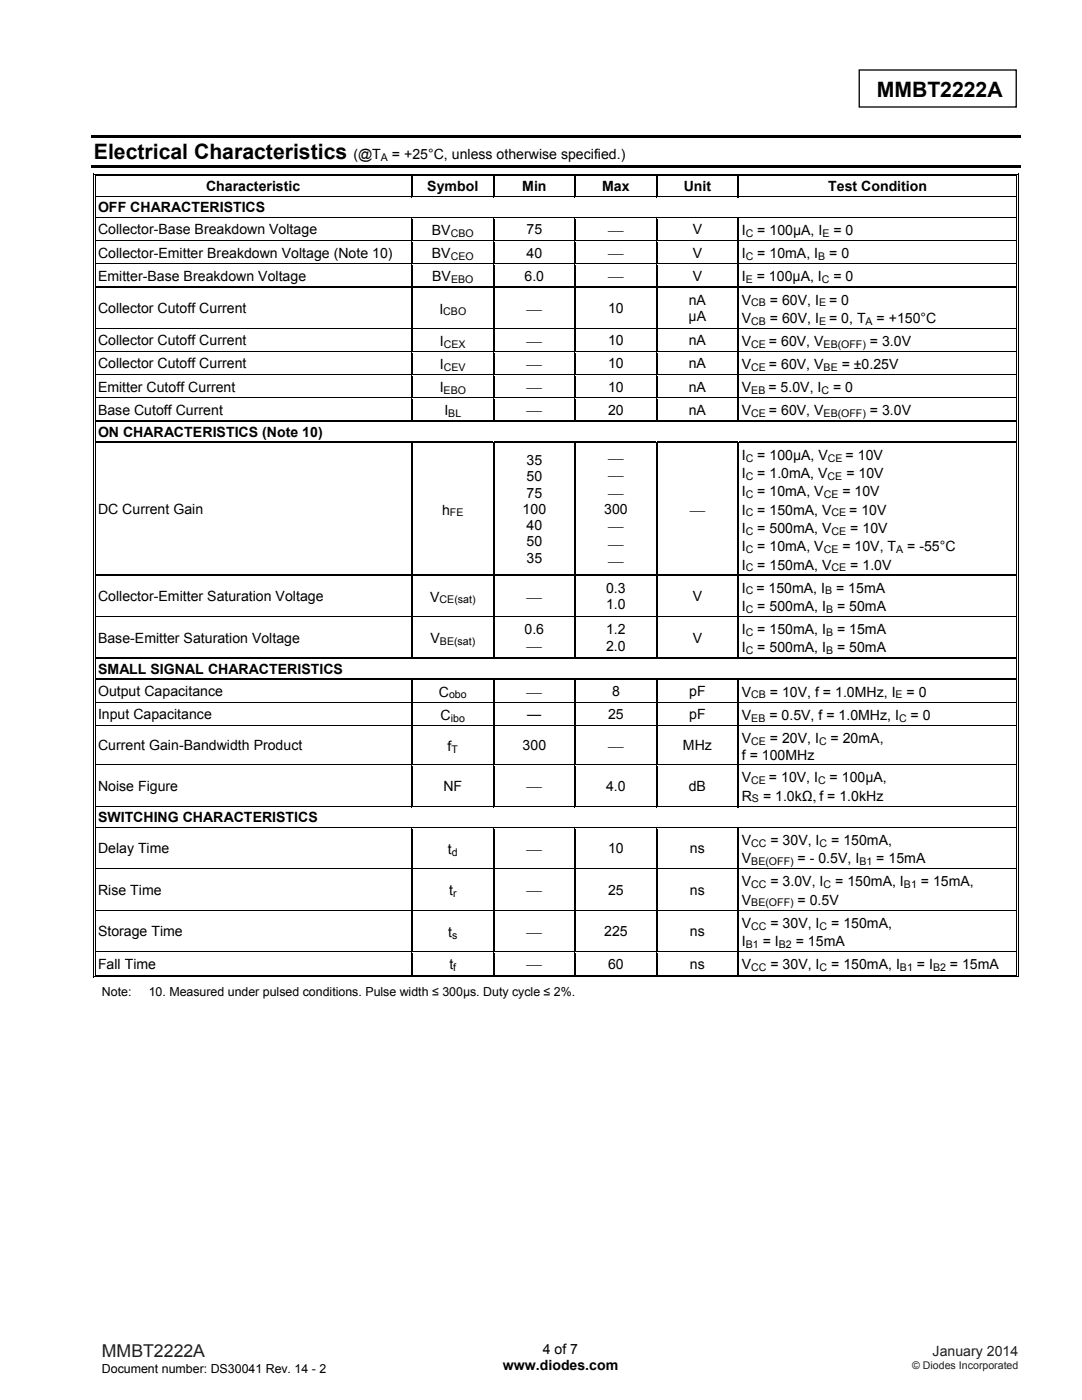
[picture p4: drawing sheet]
<svg xmlns="http://www.w3.org/2000/svg" width="216mm" height="279mm" viewBox="0 0 216 279" stroke-linecap="round" stroke-linejoin="round" font-family="sans-serif">
<defs><g id="words">
<g font-size="4.2">
<text x="174.9" y="19.3">MMBT2222A</text>
<text x="18.7" y="31.8">Electrical Characteristics</text>
</g>
<text font-size="3.5" fill="#231f20" x="20.3" y="270.9">MMBT2222A</text>
<g font-size="2.8">
<text x="70.5" y="31.8">(@T</text>
<text x="78.2" y="31.8">= +25°C, unless otherwise specified.)</text>
<text x="41.1" y="38.1">Characteristic</text>
<text x="85.3" y="38.1">Symbol</text>
<text x="104.2" y="38.1">Min</text>
<text x="120.2" y="38.1">Max</text>
<text x="136.4" y="38.1">Unit</text>
<text x="165.3" y="38.1">Test Condition</text>
<text x="19.6" y="42.4">OFF CHARACTERISTICS</text>
<text x="19.6" y="46.8">Collector-Base Breakdown Voltage</text>
<text x="86.2" y="46.9">BV</text>
<text x="105.1" y="46.8">75</text>
<text x="121.5" y="46.9">⎯</text>
<text x="138.2" y="46.8">V</text>
<text x="148" y="46.9">I</text>
<text x="151.1" y="46.9">= 100µA, I</text>
<text x="166.3" y="46.9">= 0</text>
<text x="19.6" y="51.4">Collector-Emitter Breakdown Voltage (Note 10)</text>
<text x="86.2" y="51.5">BV</text>
<text x="105.1" y="51.4">40</text>
<text x="121.5" y="51.5">⎯</text>
<text x="138.2" y="51.4">V</text>
<text x="148" y="51.5">I</text>
<text x="151.1" y="51.5">= 10mA, I</text>
<text x="165.5" y="51.5">= 0</text>
<text x="19.6" y="56">Emitter-Base Breakdown Voltage</text>
<text x="86.2" y="56.1">BV</text>
<text x="104.7" y="56">6.0</text>
<text x="121.5" y="56.1">⎯</text>
<text x="138.2" y="56">V</text>
<text x="148" y="56.1">I</text>
<text x="151" y="56.1">= 100µA, I</text>
<text x="166.3" y="56.1">= 0</text>
<text x="19.6" y="62.5">Collector Cutoff Current</text>
<text x="87.7" y="62.6">I</text>
<text x="105.2" y="62.6">⎯</text>
<text x="121.3" y="62.5">10</text>
<text x="137.4" y="64.1">µA</text>
<text x="137.4" y="60.8">nA</text>
<text x="148" y="60.8">V</text>
<text x="148" y="64.4">V</text>
<text x="153.6" y="60.8">= 60V, I</text>
<text x="153.6" y="64.4">= 60V, I</text>
<text x="165.4" y="60.8">= 0</text>
<text x="165.4" y="64.4">= 0, T</text>
<text x="174.9" y="64.4">= +150°C</text>
<text x="19.6" y="68.9">Collector Cutoff Current</text>
<text x="87.8" y="69">I</text>
<text x="105.2" y="69">⎯</text>
<text x="121.3" y="68.9">10</text>
<text x="137.4" y="68.9">nA</text>
<text x="148" y="69">V</text>
<text x="153.4" y="69">= 60V, V</text>
<text x="173.6" y="69">= 3.0V</text>
<text x="19.6" y="73.5">Collector Cutoff Current</text>
<text x="87.8" y="73.7">I</text>
<text x="105.2" y="73.6">⎯</text>
<text x="121.3" y="73.5">10</text>
<text x="137.4" y="73.5">nA</text>
<text x="148" y="73.7">V</text>
<text x="153.4" y="73.7">= 60V, V</text>
<text x="168" y="73.7">= ±0.25V</text>
<text x="19.6" y="78.1">Emitter Cutoff Current</text>
<text x="19.6" y="82.8">Base Cutoff Current</text>
<text x="87.7" y="78.3">I</text>
<text x="88.7" y="82.9">I</text>
<text x="105.2" y="78.3">⎯</text>
<text x="105.2" y="82.9">⎯</text>
<text x="121.3" y="78.1">10</text>
<text x="121.3" y="82.8">20</text>
<text x="137.4" y="78.1">nA</text>
<text x="137.4" y="82.8">nA</text>
<text x="148" y="78.3">V</text>
<text x="148" y="82.9">V</text>
<text x="153.3" y="78.3">= 5.0V, I</text>
<text x="153.4" y="82.9">= 60V, V</text>
<text x="166.2" y="78.3">= 0</text>
<text x="173.6" y="82.9">= 3.0V</text>
<text x="19.6" y="87.2">ON CHARACTERISTICS (Note 10)</text>
<text x="105.1" y="92.8">35</text>
<text x="121.5" y="92.4">⎯</text>
<text x="121.5" y="95.9">⎯</text>
<text x="148" y="91.8">I</text>
<text x="148" y="95.4">I</text>
<text x="151.1" y="91.8">= 100µA, V</text>
<text x="151.1" y="95.4">= 1.0mA, V</text>
<text x="168.7" y="91.8">= 10V</text>
<text x="168.9" y="95.4">= 10V</text>
<text x="105.1" y="96.1">50</text>
<text x="105.1" y="99.3">75</text>
<text x="121.5" y="99.3">⎯</text>
<text x="148" y="99.1">I</text>
<text x="151.1" y="99.1">= 10mA, V</text>
<text x="168.1" y="99.1">= 10V</text>
<text x="19.6" y="102.6">DC Current Gain</text>
<text x="88.2" y="102.7">h</text>
<text x="104.3" y="102.6">100</text>
<text x="105.1" y="105.8">40</text>
<text x="120.6" y="102.6">300</text>
<text x="121.5" y="106">⎯</text>
<text x="137.8" y="102.7">⎯</text>
<text x="148" y="102.7">I</text>
<text x="148" y="106.4">I</text>
<text x="151.1" y="102.7">= 150mA, V</text>
<text x="151.1" y="106.4">= 500mA, V</text>
<text x="169.5" y="102.7">= 10V</text>
<text x="169.7" y="106.4">= 10V</text>
<text x="105.1" y="109.1">50</text>
<text x="105.1" y="112.3">35</text>
<text x="121.5" y="109.5">⎯</text>
<text x="121.5" y="113">⎯</text>
<text x="148" y="110">I</text>
<text x="148" y="113.7">I</text>
<text x="151.1" y="110">= 10mA, V</text>
<text x="151.1" y="113.7">= 150mA, V</text>
<text x="168.1" y="110">= 10V, T</text>
<text x="169.7" y="113.7">= 1.0V</text>
<text x="181" y="110">= -55°C</text>
<text x="19.6" y="120">Collector-Emitter Saturation Voltage</text>
<text x="120.9" y="118.3">0.3</text>
<text x="138.2" y="120">V</text>
<text x="148" y="118.3">I</text>
<text x="150.9" y="118.3">= 150mA, I</text>
<text x="166.8" y="118.3">= 15mA</text>
<text x="85.8" y="120.1">V</text>
<text x="105.2" y="120.1">⎯</text>
<text x="120.9" y="121.6">1.0</text>
<text x="148" y="121.9">I</text>
<text x="151.1" y="121.9">= 500mA, I</text>
<text x="167" y="121.9">= 50mA</text>
<text x="19.6" y="128.2">Base-Emitter Saturation Voltage</text>
<text x="85.9" y="128.4">V</text>
<text x="104.7" y="126.5">0.6</text>
<text x="105.2" y="130">⎯</text>
<text x="120.9" y="126.6">1.2</text>
<text x="120.9" y="129.8">2.0</text>
<text x="138.2" y="128.2">V</text>
<text x="148" y="126.6">I</text>
<text x="148" y="130.2">I</text>
<text x="151.1" y="126.6">= 150mA, I</text>
<text x="151.1" y="130.2">= 500mA, I</text>
<text x="167" y="126.6">= 15mA</text>
<text x="167" y="130.2">= 50mA</text>
<text x="19.6" y="134.5">SMALL SIGNAL CHARACTERISTICS</text>
<text x="19.6" y="138.9">Output Capacitance</text>
<text x="19.6" y="143.5">Input Capacitance</text>
<text x="87.6" y="139">C</text>
<text x="87.9" y="143.6">C</text>
<text x="105.2" y="139">⎯</text>
<text x="105.2" y="143.5">—</text>
<text x="121.3" y="143.5">25</text>
<text x="122.1" y="138.9">8</text>
<text x="137.5" y="138.9">pF</text>
<text x="137.5" y="143.5">pF</text>
<text x="148" y="139">V</text>
<text x="148" y="143.6">V</text>
<text x="153.5" y="143.6">= 0.5V, f = 1.0MHz, I</text>
<text x="153.6" y="139">= 10V, f = 1.0MHz, I</text>
<text x="180.9" y="139">= 0</text>
<text x="181.7" y="143.6">= 0</text>
<text x="19.6" y="149.8">Current Gain-Bandwidth Product</text>
<text x="89.3" y="149.9">f</text>
<text x="104.3" y="149.8">300</text>
<text x="121.5" y="149.9">⎯</text>
<text x="136.3" y="149.8">MHz</text>
<text x="148" y="148.3">V</text>
<text x="153.6" y="148.3">= 20V, I</text>
<text x="165.7" y="148.3">= 20mA,</text>
<text x="148" y="151.6">f = 100MHz</text>
<text x="19.6" y="157.8">Noise Figure</text>
<text x="88.5" y="157.8">NF</text>
<text x="105.2" y="157.9">⎯</text>
<text x="120.9" y="157.8">4.0</text>
<text x="137.4" y="157.8">dB</text>
<text x="148" y="156.1">V</text>
<text x="148" y="159.8">R</text>
<text x="152.3" y="159.8">= 1.0kΩ, f = 1.0kHz</text>
<text x="153.4" y="156.1">= 10V, I</text>
<text x="165.5" y="156.1">= 100µA,</text>
<text x="19.6" y="164.1">SWITCHING CHARACTERISTICS</text>
<text x="19.6" y="170.3">Delay Time</text>
<text x="89.4" y="170.4">t</text>
<text x="105.2" y="170.4">⎯</text>
<text x="121.3" y="170.3">10</text>
<text x="137.7" y="170.3">ns</text>
<text x="148" y="168.6">V</text>
<text x="148" y="172.3">V</text>
<text x="153.7" y="168.6">= 30V, I</text>
<text x="159.2" y="172.3">= - 0.5V, I</text>
<text x="165.8" y="168.6">= 150mA,</text>
<text x="174.9" y="172.3">= 15mA</text>
<text x="19.6" y="178.6">Rise Time</text>
<text x="89.6" y="178.7">t</text>
<text x="105.2" y="178.7">⎯</text>
<text x="121.3" y="178.6">25</text>
<text x="137.7" y="178.6">ns</text>
<text x="148" y="176.9">V</text>
<text x="153.7" y="176.9">= 3.0V, I</text>
<text x="166.6" y="176.9">= 150mA, I</text>
<text x="183.7" y="176.9">= 15mA,</text>
<text x="148" y="180.6">V</text>
<text x="148" y="185.2">V</text>
<text x="153.7" y="185.2">= 30V, I</text>
<text x="159.2" y="180.6">= 0.5V</text>
<text x="165.8" y="185.2">= 150mA,</text>
<text x="19.6" y="186.9">Storage Time</text>
<text x="89.4" y="187">t</text>
<text x="105.2" y="187">⎯</text>
<text x="120.6" y="186.9">225</text>
<text x="137.7" y="186.9">ns</text>
<text x="148" y="188.8">I</text>
<text x="152.2" y="188.8">= I</text>
<text x="158.8" y="188.8">= 15mA</text>
<text x="19.6" y="193.3">Fall Time</text>
<text x="89.7" y="193.4">t</text>
<text x="105.2" y="193.4">⎯</text>
<text x="121.3" y="193.3">60</text>
<text x="137.7" y="193.3">ns</text>
<text x="148" y="193.4">V</text>
<text x="153.7" y="193.4">= 30V, I</text>
<text x="165.8" y="193.4">= 150mA, I</text>
<text x="183" y="193.4">= I</text>
<text x="189.5" y="193.4">= 15mA</text>
<text x="100.3" y="273.5">www.diodes.com</text>
<text x="108.3" y="270.2">4 of 7</text>
</g>
<text font-size="2.8" fill="#231f20" x="186.1" y="270.6">January 2014</text>
<g font-size="2.5">
<text x="20.3" y="198.7">Note:</text>
<text x="29.7" y="198.7">10. Measured under pulsed conditions. Pulse width ≤ 300µs. Duty cycle ≤ 2%.</text>
<text x="20.3" y="274">Document number: DS30041 Rev. 14 - 2</text>
</g>
<g font-size="2.1">
<text x="76" y="32.2">A</text>
<text x="89.9" y="47.3">CBO</text>
<text x="148.8" y="47.3">C</text>
<text x="164.1" y="47.3">E</text>
<text x="89.9" y="51.9">CEO</text>
<text x="148.8" y="51.9">C</text>
<text x="163.3" y="51.9">B</text>
<text x="90" y="56.5">EBO</text>
<text x="148.8" y="56.5">E</text>
<text x="164" y="56.5">C</text>
<text x="88.5" y="62.9">CBO</text>
<text x="149.9" y="61.2">CB</text>
<text x="149.9" y="64.8">CB</text>
<text x="163.4" y="61.2">E</text>
<text x="163.4" y="64.8">E</text>
<text x="172.7" y="64.8">A</text>
<text x="88.6" y="69.4">CEX</text>
<text x="149.9" y="69.4">CE</text>
<text x="164.3" y="69.4">EB(OFF)</text>
<text x="88.6" y="74">CEV</text>
<text x="149.9" y="74">CE</text>
<text x="164.3" y="74">BE</text>
<text x="88.5" y="78.6">EBO</text>
<text x="89.5" y="83.2">BL</text>
<text x="149.9" y="78.6">EB</text>
<text x="149.9" y="83.2">CE</text>
<text x="163.9" y="78.6">C</text>
<text x="164.3" y="83.2">EB(OFF)</text>
<text x="148.8" y="92.1">C</text>
<text x="148.8" y="95.8">C</text>
<text x="165.1" y="95.8">CE</text>
<text x="165.2" y="92.1">CE</text>
<text x="148.8" y="99.4">C</text>
<text x="164.4" y="99.4">CE</text>
<text x="89.8" y="103">FE</text>
<text x="148.8" y="103.1">C</text>
<text x="148.8" y="106.7">C</text>
<text x="165.9" y="103.1">CE</text>
<text x="165.9" y="106.7">CE</text>
<text x="148.8" y="110.4">C</text>
<text x="164.4" y="110.4">CE</text>
<text x="178.8" y="110.4">A</text>
<text x="148.8" y="114">C</text>
<text x="148.8" y="118.6">C</text>
<text x="164.6" y="118.6">B</text>
<text x="165.9" y="114">CE</text>
<text x="87.7" y="120.4">CE(sat)</text>
<text x="148.8" y="122.3">C</text>
<text x="164.8" y="122.3">B</text>
<text x="87.8" y="128.7">BE(sat)</text>
<text x="148.8" y="126.9">C</text>
<text x="148.8" y="130.6">C</text>
<text x="164.8" y="126.9">B</text>
<text x="164.8" y="130.6">B</text>
<text x="89.6" y="139.4">obo</text>
<text x="90" y="144">ibo</text>
<text x="149.9" y="139.4">CB</text>
<text x="149.9" y="144">EB</text>
<text x="178.7" y="139.4">E</text>
<text x="179.4" y="144">C</text>
<text x="149.9" y="148.7">CE</text>
<text x="163.4" y="148.7">C</text>
<text x="90.1" y="150.2">T</text>
<text x="149.9" y="156.5">CE</text>
<text x="150.1" y="160.1">S</text>
<text x="163.2" y="156.5">C</text>
<text x="90.1" y="170.8">d</text>
<text x="149.9" y="169">CC</text>
<text x="149.9" y="172.6">BE(OFF)</text>
<text x="163.5" y="169">C</text>
<text x="171.5" y="172.6">B1</text>
<text x="90.4" y="179.1">r</text>
<text x="149.9" y="177.3">CC</text>
<text x="164.3" y="177.3">C</text>
<text x="180.4" y="177.3">B1</text>
<text x="149.9" y="180.9">BE(OFF)</text>
<text x="149.9" y="185.5">CC</text>
<text x="163.5" y="185.5">C</text>
<text x="90.2" y="187.3">s</text>
<text x="148.8" y="189.2">B1</text>
<text x="155.4" y="189.2">B2</text>
<text x="90.4" y="193.8">f</text>
<text x="149.9" y="193.8">CC</text>
<text x="163.5" y="193.8">C</text>
<text x="179.6" y="193.8">B1</text>
<text x="186.2" y="193.8">B2</text>
</g>
<text font-size="2.1" fill="#231f20" x="182" y="273.2">© Diodes Incorporated</text>
</g></defs>
<path d="M171.4 14h31.4v7.4h-31.4z" fill="none" stroke="#000" stroke-width=".26"/>
<path d="M18.2 27h185.5v.5h-185.5zM18.2 33.1h185.5v.5h-185.5z" fill="#000"/>
<g fill="#fff">
<path d="M19.1 35.2h63v3.9h-63z"/>
<path d="M19.6 35.2h61.9v3.9h-61.9z"/>
<path d="M82.4 35.2h16v3.9h-16z"/>
<path d="M82.9 35.2h14.9v3.9h-14.9z"/>
<path d="M98.6 35.2h16.1v3.9h-16.1z"/>
<path d="M99.2 35.2h14.9v3.9h-14.9z"/>
<path d="M114.9 35.2h16v3.9h-16z"/>
<path d="M115.5 35.2h14.8v3.9h-14.8z"/>
<path d="M131.2 35.2h16v3.9h-16z"/>
<path d="M131.7 35.2h14.9v3.9h-14.9z"/>
<path d="M147.4 35.2h55.3v3.9h-55.3z"/>
<path d="M148 35.2h54.3v3.9h-54.3z"/>
</g>
<path d="M18.6 34.6h.2v.6h-.2zM18.6 34.6h.5v.2h-.5zM18.9 35h.2v.2h-.2z" fill="#000"/>
<path d="M19.1 34.7h63M19.1 35.1h63" fill="none" stroke="#000" stroke-width=".2"/>
<g fill="#fff">
<path d="M19.1 35.2h63z"/>
<path d="M82.4 35.2h.2z"/>
</g>
<path d="M82.1 35.2h.3zM82.1 34.6h.5v.2h-.5zM82.1 35h.5v.2h-.5z" fill="#000"/>
<path d="M82.6 34.7h15.8M82.6 35.1h15.8" fill="none" stroke="#000" stroke-width=".2"/>
<g fill="#fff">
<path d="M82.6 35.2h15.8z"/>
<path d="M98.6 35.2h.3z"/>
</g>
<path d="M98.4 35.2h.2zM98.4 34.6h.5v.2h-.5zM98.4 35h.5v.2h-.5z" fill="#000"/>
<path d="M98.9 34.7h15.8M98.9 35.1h15.8" fill="none" stroke="#000" stroke-width=".2"/>
<g fill="#fff">
<path d="M98.9 35.2h15.8z"/>
<path d="M114.9 35.2h.3z"/>
</g>
<path d="M114.7 35.2h.2zM114.7 34.6h.5v.2h-.5zM114.7 35h.5v.2h-.5z" fill="#000"/>
<path d="M115.2 34.7h15.7M115.2 35.1h15.7" fill="none" stroke="#000" stroke-width=".2"/>
<g fill="#fff">
<path d="M115.2 35.2h15.7z"/>
<path d="M131.2 35.2h.2z"/>
</g>
<path d="M130.9 35.2h.3zM130.9 34.6h.5v.2h-.5zM130.9 35h.5v.2h-.5z" fill="#000"/>
<path d="M131.4 34.7h15.8M131.4 35.1h15.8" fill="none" stroke="#000" stroke-width=".2"/>
<g fill="#fff">
<path d="M131.4 35.2h15.8z"/>
<path d="M147.4 35.2h.3z"/>
</g>
<path d="M147.2 35.2h.2zM147.2 34.6h.5v.2h-.5zM147.2 35h.5v.2h-.5z" fill="#000"/>
<path d="M147.7 34.7h55.1M147.7 35.1h55.1" fill="none" stroke="#000" stroke-width=".2"/>
<path d="M147.7 35.2h55.1z" fill="#fff"/>
<path d="M202.8 34.6h.5v.2h-.5zM202.8 35h.1v.2h-.1zM203.1 34.6h.2v.6h-.2z" fill="#000"/>
<path d="M18.7 35.2v3.9M19 35.2v3.9M202.8 35.2v3.9M203.2 35.2v3.9" fill="none" stroke="#000" stroke-width=".2"/>
<path d="M82.2 35.2v3.9M98.5 35.2v3.9M114.8 35.2v3.9M131 35.2v3.9M147.3 35.2v3.9" fill="none" stroke="#000" stroke-width=".25"/>
<g fill="#fff">
<path d="M19.1 39.4h183.6v3.9h-183.6z"/>
<path d="M19.6 39.4h182.7v3.9h-182.7z"/>
</g>
<path d="M18.6 39.1h.2v.3h-.2zM18.9 39.1h.2v.3h-.2z" fill="#000"/>
<path d="M19.1 39.3h63" fill="none" stroke="#000" stroke-width=".25"/>
<path d="M19.1 39.4h63.3z" fill="#fff"/>
<path d="M82.1 39.3h16.3" fill="none" stroke="#000" stroke-width=".25"/>
<path d="M82.4 39.4h16.2z" fill="#fff"/>
<path d="M98.4 39.3h16.3" fill="none" stroke="#000" stroke-width=".25"/>
<path d="M98.6 39.4h16.3z" fill="#fff"/>
<path d="M114.7 39.1h.2v.3h-.2z" fill="#000"/>
<path d="M114.9 39.3h16" fill="none" stroke="#000" stroke-width=".25"/>
<g fill="#fff">
<path d="M114.9 39.4h16z"/>
<path d="M130.9 39.4h.3z"/>
</g>
<path d="M130.9 39.3h16.3" fill="none" stroke="#000" stroke-width=".25"/>
<path d="M131.2 39.4h16.2z" fill="#fff"/>
<path d="M147.2 39.3h55.6" fill="none" stroke="#000" stroke-width=".25"/>
<path d="M147.4 39.4h55.4z" fill="#fff"/>
<path d="M202.8 39.1h.1v.3h-.1zM203.1 39.1h.2v.3h-.2z" fill="#000"/>
<path d="M18.7 39.4v3.9M19 39.4v3.9M202.8 39.4v3.9M203.2 39.4v3.9" fill="none" stroke="#000" stroke-width=".2"/>
<g fill="#fff">
<path d="M19.1 43.6h63v4.4h-63z"/>
<path d="M19.6 43.8h61.9v4h-61.9z"/>
<path d="M82.4 43.6h16v4.4h-16z"/>
<path d="M82.9 43.6h14.9v4.4h-14.9z"/>
<path d="M98.6 43.6h16.1v4.4h-16.1z"/>
<path d="M99.2 43.8h14.9v4h-14.9z"/>
<path d="M114.9 43.6h16v4.4h-16z"/>
<path d="M115.5 43.7h14.8v4.2h-14.8z"/>
<path d="M131.2 43.6h16v4.4h-16z"/>
<path d="M131.7 43.8h14.9v4h-14.9z"/>
<path d="M147.4 43.6h55.3v4.4h-55.3z"/>
<path d="M148 43.6h54.3v4.4h-54.3z"/>
</g>
<path d="M18.6 43.3h.2v.3h-.2zM18.9 43.3h.2v.3h-.2z" fill="#000"/>
<path d="M19.1 43.5h63" fill="none" stroke="#000" stroke-width=".25"/>
<path d="M19.1 43.6h63z" fill="#fff"/>
<path d="M82.1 43.3h.3v.3h-.3z" fill="#000"/>
<path d="M82.4 43.5h16" fill="none" stroke="#000" stroke-width=".25"/>
<path d="M82.4 43.6h16z" fill="#fff"/>
<path d="M98.4 43.3h.2v.3h-.2z" fill="#000"/>
<path d="M98.6 43.5h16.1" fill="none" stroke="#000" stroke-width=".25"/>
<path d="M98.6 43.6h16.1z" fill="#fff"/>
<path d="M114.7 43.3h.2v.3h-.2z" fill="#000"/>
<path d="M114.9 43.5h16" fill="none" stroke="#000" stroke-width=".25"/>
<path d="M114.9 43.6h16z" fill="#fff"/>
<path d="M130.9 43.3h.3v.3h-.3z" fill="#000"/>
<path d="M131.2 43.5h16" fill="none" stroke="#000" stroke-width=".25"/>
<path d="M131.2 43.6h16z" fill="#fff"/>
<path d="M147.2 43.3h.2v.3h-.2z" fill="#000"/>
<path d="M147.4 43.5h55.4" fill="none" stroke="#000" stroke-width=".25"/>
<path d="M147.4 43.6h55.4z" fill="#fff"/>
<path d="M202.8 43.3h.1v.3h-.1zM203.1 43.3h.2v.3h-.2z" fill="#000"/>
<path d="M18.7 43.6v4.4M19 43.6v4.4M202.8 43.6v4.4M203.2 43.6v4.4" fill="none" stroke="#000" stroke-width=".2"/>
<path d="M82.2 43.6v4.4M98.5 43.6v4.4M114.8 43.6v4.4M131 43.6v4.4M147.3 43.6v4.4" fill="none" stroke="#000" stroke-width=".25"/>
<g fill="#fff">
<path d="M19.1 48.2h63v4.4h-63z"/>
<path d="M19.6 48.5h61.9v3.9h-61.9z"/>
<path d="M82.4 48.2h16v4.4h-16z"/>
<path d="M82.9 48.2h14.9v4.4h-14.9z"/>
<path d="M98.6 48.2h16.1v4.4h-16.1z"/>
<path d="M99.2 48.5h14.9v3.9h-14.9z"/>
<path d="M114.9 48.2h16v4.4h-16z"/>
<path d="M115.5 48.3h14.8v4.2h-14.8z"/>
<path d="M131.2 48.2h16v4.4h-16z"/>
<path d="M131.7 48.5h14.9v3.9h-14.9z"/>
<path d="M147.4 48.2h55.3v4.4h-55.3z"/>
<path d="M148 48.2h54.3v4.4h-54.3z"/>
</g>
<path d="M18.6 48h.2v.3h-.2zM18.9 48h.2v.3h-.2z" fill="#000"/>
<path d="M19.1 48.1h63" fill="none" stroke="#000" stroke-width=".25"/>
<path d="M19.1 48.2l63 .1z" fill="#fff"/>
<path d="M82.1 48h.3v.3h-.3z" fill="#000"/>
<path d="M82.4 48.1h16" fill="none" stroke="#000" stroke-width=".25"/>
<path d="M82.4 48.2l16 .1z" fill="#fff"/>
<path d="M98.4 48h.2v.3h-.2z" fill="#000"/>
<path d="M98.6 48.1h16.1" fill="none" stroke="#000" stroke-width=".25"/>
<path d="M98.6 48.2l16.1 .1z" fill="#fff"/>
<path d="M114.7 48h.2v.3h-.2z" fill="#000"/>
<path d="M114.9 48.1h16" fill="none" stroke="#000" stroke-width=".25"/>
<path d="M114.9 48.2l16 .1z" fill="#fff"/>
<path d="M130.9 48h.3v.3h-.3z" fill="#000"/>
<path d="M131.2 48.1h16" fill="none" stroke="#000" stroke-width=".25"/>
<path d="M131.2 48.2l16 .1z" fill="#fff"/>
<path d="M147.2 48h.2v.3h-.2z" fill="#000"/>
<path d="M147.4 48.1h55.4" fill="none" stroke="#000" stroke-width=".25"/>
<path d="M147.4 48.2l55.4 .1z" fill="#fff"/>
<path d="M202.8 48h.1v.3h-.1zM203.1 48h.2v.3h-.2z" fill="#000"/>
<path d="M18.7 48.3v4.3M19 48.3v4.3M202.8 48.3v4.3M203.2 48.3v4.3" fill="none" stroke="#000" stroke-width=".2"/>
<path d="M82.2 48.3v4.3M98.5 48.3v4.3M114.8 48.3v4.3M131 48.3v4.3M147.3 48.3v4.3" fill="none" stroke="#000" stroke-width=".25"/>
<g fill="#fff">
<path d="M19.1 52.9h63v4.3h-63z"/>
<path d="M19.6 53.1h61.9v3.9h-61.9z"/>
<path d="M82.4 52.9h16v4.3h-16z"/>
<path d="M82.9 52.9h14.9v4.3h-14.9z"/>
<path d="M98.6 52.9h16.1v4.3h-16.1z"/>
<path d="M99.2 53.1h14.9v3.9h-14.9z"/>
<path d="M114.9 52.9h16v4.3h-16z"/>
<path d="M115.5 53h14.8v4.1h-14.8z"/>
<path d="M131.2 52.9h16v4.3h-16z"/>
<path d="M131.7 53.1h14.9v3.9h-14.9z"/>
<path d="M147.4 52.9h55.3v4.3h-55.3z"/>
<path d="M148 52.9h54.3v4.3h-54.3z"/>
</g>
<path d="M18.6 52.6h.2v.3h-.2zM18.9 52.6h.2v.3h-.2z" fill="#000"/>
<path d="M19.1 52.7h63" fill="none" stroke="#000" stroke-width=".25"/>
<path d="M19.1 52.9h63z" fill="#fff"/>
<path d="M82.1 52.6h.3v.3h-.3z" fill="#000"/>
<path d="M82.4 52.7h16" fill="none" stroke="#000" stroke-width=".25"/>
<path d="M82.4 52.9h16z" fill="#fff"/>
<path d="M98.4 52.6h.2v.3h-.2z" fill="#000"/>
<path d="M98.6 52.7h16.1" fill="none" stroke="#000" stroke-width=".25"/>
<path d="M98.6 52.9h16.1z" fill="#fff"/>
<path d="M114.7 52.6h.2v.3h-.2z" fill="#000"/>
<path d="M114.9 52.7h16" fill="none" stroke="#000" stroke-width=".25"/>
<path d="M114.9 52.9h16z" fill="#fff"/>
<path d="M130.9 52.6h.3v.3h-.3z" fill="#000"/>
<path d="M131.2 52.7h16" fill="none" stroke="#000" stroke-width=".25"/>
<path d="M131.2 52.9h16z" fill="#fff"/>
<path d="M147.2 52.6h.2v.3h-.2z" fill="#000"/>
<path d="M147.4 52.7h55.4" fill="none" stroke="#000" stroke-width=".25"/>
<path d="M147.4 52.9h55.4z" fill="#fff"/>
<path d="M202.8 52.6h.1v.3h-.1zM203.1 52.6h.2v.3h-.2z" fill="#000"/>
<path d="M18.7 52.9v4.3M19 52.9v4.3M202.8 52.9v4.3M203.2 52.9v4.3" fill="none" stroke="#000" stroke-width=".2"/>
<path d="M82.2 52.9v4.3M98.5 52.9v4.3M114.8 52.9v4.3M131 52.9v4.3M147.3 52.9v4.3" fill="none" stroke="#000" stroke-width=".25"/>
<g fill="#fff">
<path d="M19.1 57.5h63v8h-63z"/>
<path d="M19.6 59.5h61.9v4h-61.9z"/>
<path d="M82.4 57.5h16v8h-16z"/>
<path d="M82.9 59.3h14.9v4.4h-14.9z"/>
<path d="M98.6 57.5h16.1v8h-16.1z"/>
<path d="M99.2 59.4h14.9v4.2h-14.9z"/>
<path d="M114.9 57.5h16v8h-16z"/>
<path d="M115.5 59.5h14.8v4h-14.8z"/>
<path d="M131.2 57.5h16v8h-16z"/>
<path d="M131.7 57.9h14.9v3.6h-14.9z"/>
<path d="M131.7 61.5h14.9v3.6h-14.9z"/>
<path d="M147.4 57.5h55.3v8h-55.3z"/>
<path d="M148 57.5h54.3v4h-54.3z"/>
<path d="M148 61.5h54.3v4h-54.3z"/>
</g>
<path d="M18.6 57.2h.2v.3h-.2zM18.9 57.2h.2v.3h-.2z" fill="#000"/>
<path d="M19.1 57.3h63" fill="none" stroke="#000" stroke-width=".25"/>
<path d="M19.1 57.5h63z" fill="#fff"/>
<path d="M82.1 57.2h.3v.3h-.3z" fill="#000"/>
<path d="M82.4 57.3h16" fill="none" stroke="#000" stroke-width=".25"/>
<path d="M82.4 57.5h16z" fill="#fff"/>
<path d="M98.4 57.2h.2v.3h-.2z" fill="#000"/>
<path d="M98.6 57.3h16.1" fill="none" stroke="#000" stroke-width=".25"/>
<path d="M98.6 57.5h16.1z" fill="#fff"/>
<path d="M114.7 57.2h.2v.3h-.2z" fill="#000"/>
<path d="M114.9 57.3h16" fill="none" stroke="#000" stroke-width=".25"/>
<path d="M114.9 57.5h16z" fill="#fff"/>
<path d="M130.9 57.2h.3v.3h-.3z" fill="#000"/>
<path d="M131.2 57.3h16" fill="none" stroke="#000" stroke-width=".25"/>
<path d="M131.2 57.5h16z" fill="#fff"/>
<path d="M147.2 57.2h.2v.3h-.2z" fill="#000"/>
<path d="M147.4 57.3h55.4" fill="none" stroke="#000" stroke-width=".25"/>
<path d="M147.4 57.5h55.4z" fill="#fff"/>
<path d="M202.8 57.2h.1v.3h-.1zM203.1 57.2h.2v.3h-.2z" fill="#000"/>
<path d="M18.7 57.5v8M19 57.5v8M202.8 57.5v8M203.2 57.5v8" fill="none" stroke="#000" stroke-width=".2"/>
<path d="M82.2 57.5v8M98.5 57.5v8M114.8 57.5v8M131 57.5v8M147.3 57.5v8" fill="none" stroke="#000" stroke-width=".25"/>
<g fill="#fff">
<path d="M19.1 65.8h63v4.3h-63z"/>
<path d="M19.6 66h61.9v3.9h-61.9z"/>
<path d="M82.4 65.8h16v4.3h-16z"/>
<path d="M82.9 65.8h14.9v4.3h-14.9z"/>
<path d="M98.6 65.8h16.1v4.3h-16.1z"/>
<path d="M99.2 65.8h14.9v4.2h-14.9z"/>
<path d="M114.9 65.8h16v4.3h-16z"/>
<path d="M115.5 66h14.8v3.9h-14.8z"/>
<path d="M131.2 65.8h16v4.3h-16z"/>
<path d="M131.7 66h14.9v3.9h-14.9z"/>
<path d="M147.4 65.8h55.3v4.3h-55.3z"/>
<path d="M148 65.8h54.3v4.3h-54.3z"/>
</g>
<path d="M18.6 65.5h.2v.3h-.2zM18.9 65.5h.2v.3h-.2z" fill="#000"/>
<path d="M19.1 65.6h63" fill="none" stroke="#000" stroke-width=".25"/>
<path d="M19.1 65.7l63 .1z" fill="#fff"/>
<path d="M82.1 65.5h.3v.3h-.3z" fill="#000"/>
<path d="M82.4 65.6h16" fill="none" stroke="#000" stroke-width=".25"/>
<path d="M82.4 65.7l16 .1z" fill="#fff"/>
<path d="M98.4 65.5h.2v.3h-.2z" fill="#000"/>
<path d="M98.6 65.6h16.1" fill="none" stroke="#000" stroke-width=".25"/>
<path d="M98.6 65.7l16.1 .1z" fill="#fff"/>
<path d="M114.7 65.5h.2v.3h-.2z" fill="#000"/>
<path d="M114.9 65.6h16" fill="none" stroke="#000" stroke-width=".25"/>
<path d="M114.9 65.7l16 .1z" fill="#fff"/>
<path d="M130.9 65.5h.3v.3h-.3z" fill="#000"/>
<path d="M131.2 65.6h16" fill="none" stroke="#000" stroke-width=".25"/>
<path d="M131.2 65.7l16 .1z" fill="#fff"/>
<path d="M147.2 65.5h.2v.3h-.2z" fill="#000"/>
<path d="M147.4 65.6h55.4" fill="none" stroke="#000" stroke-width=".25"/>
<path d="M147.4 65.7l55.4 .1z" fill="#fff"/>
<path d="M202.8 65.5h.1v.3h-.1zM203.1 65.5h.2v.3h-.2z" fill="#000"/>
<path d="M18.7 65.8v4.3M19 65.8v4.3M202.8 65.8v4.3M203.2 65.8v4.3" fill="none" stroke="#000" stroke-width=".2"/>
<path d="M82.2 65.8v4.3M98.5 65.8v4.3M114.8 65.8v4.3M131 65.8v4.3M147.3 65.8v4.3" fill="none" stroke="#000" stroke-width=".25"/>
<g fill="#fff">
<path d="M19.1 70.4h63v4.3h-63z"/>
<path d="M19.6 70.6h61.9v3.9h-61.9z"/>
<path d="M82.4 70.4h16v4.3h-16z"/>
<path d="M82.9 70.4h14.9v4.3h-14.9z"/>
<path d="M98.6 70.4h16.1v4.3h-16.1z"/>
<path d="M99.2 70.5h14.9v4.1h-14.9z"/>
<path d="M114.9 70.4h16v4.3h-16z"/>
<path d="M115.5 70.6h14.8v3.9h-14.8z"/>
<path d="M131.2 70.4h16v4.3h-16z"/>
<path d="M131.7 70.6h14.9v3.9h-14.9z"/>
<path d="M147.4 70.4h55.3v4.3h-55.3z"/>
<path d="M148 70.4h54.3v4.3h-54.3z"/>
</g>
<path d="M18.6 70.1h.2v.3h-.2zM18.9 70.1h.2v.3h-.2z" fill="#000"/>
<path d="M19.1 70.2h63" fill="none" stroke="#000" stroke-width=".25"/>
<path d="M19.1 70.4h63z" fill="#fff"/>
<path d="M82.1 70.1h.3v.3h-.3z" fill="#000"/>
<path d="M82.4 70.2h16" fill="none" stroke="#000" stroke-width=".25"/>
<path d="M82.4 70.4h16z" fill="#fff"/>
<path d="M98.4 70.1h.2v.3h-.2z" fill="#000"/>
<path d="M98.6 70.2h16.1" fill="none" stroke="#000" stroke-width=".25"/>
<path d="M98.6 70.4h16.1z" fill="#fff"/>
<path d="M114.7 70.1h.2v.3h-.2z" fill="#000"/>
<path d="M114.9 70.2h16" fill="none" stroke="#000" stroke-width=".25"/>
<path d="M114.9 70.4h16z" fill="#fff"/>
<path d="M130.9 70.1h.3v.3h-.3z" fill="#000"/>
<path d="M131.2 70.2h16" fill="none" stroke="#000" stroke-width=".25"/>
<path d="M131.2 70.4h16z" fill="#fff"/>
<path d="M147.2 70.1h.2v.3h-.2z" fill="#000"/>
<path d="M147.4 70.2h55.4" fill="none" stroke="#000" stroke-width=".25"/>
<path d="M147.4 70.4h55.4z" fill="#fff"/>
<path d="M202.8 70.1h.1v.3h-.1zM203.1 70.1h.2v.3h-.2z" fill="#000"/>
<path d="M18.7 70.4v4.3M19 70.4v4.3M202.8 70.4v4.3M203.2 70.4v4.3" fill="none" stroke="#000" stroke-width=".2"/>
<path d="M82.2 70.4v4.3M98.5 70.4v4.3M114.8 70.4v4.3M131 70.4v4.3M147.3 70.4v4.3" fill="none" stroke="#000" stroke-width=".25"/>
<g fill="#fff">
<path d="M19.1 75h63v4.4h-63z"/>
<path d="M19.6 75.2h61.9v3.9h-61.9z"/>
<path d="M82.4 75h16v4.4h-16z"/>
<path d="M82.9 75h14.9v4.4h-14.9z"/>
<path d="M98.6 75h16.1v4.4h-16.1z"/>
<path d="M99.2 75.1h14.9v4.1h-14.9z"/>
<path d="M114.9 75h16v4.4h-16z"/>
<path d="M115.5 75.2h14.8v3.9h-14.8z"/>
<path d="M131.2 75h16v4.4h-16z"/>
<path d="M131.7 75.2h14.9v3.9h-14.9z"/>
<path d="M147.4 75h55.3v4.4h-55.3z"/>
<path d="M148 75h54.3v4.4h-54.3z"/>
</g>
<path d="M18.6 74.7h.2v.3h-.2zM18.9 74.7h.2v.3h-.2z" fill="#000"/>
<path d="M19.1 74.9h63" fill="none" stroke="#000" stroke-width=".25"/>
<path d="M19.1 75h63z" fill="#fff"/>
<path d="M82.1 74.7h.3v.3h-.3z" fill="#000"/>
<path d="M82.4 74.9h16" fill="none" stroke="#000" stroke-width=".25"/>
<path d="M82.4 75h16z" fill="#fff"/>
<path d="M98.4 74.7h.2v.3h-.2z" fill="#000"/>
<path d="M98.6 74.9h16.1" fill="none" stroke="#000" stroke-width=".25"/>
<path d="M98.6 75h16.1z" fill="#fff"/>
<path d="M114.7 74.7h.2v.3h-.2z" fill="#000"/>
<path d="M114.9 74.9h16" fill="none" stroke="#000" stroke-width=".25"/>
<path d="M114.9 75h16z" fill="#fff"/>
<path d="M130.9 74.7h.3v.3h-.3z" fill="#000"/>
<path d="M131.2 74.9h16" fill="none" stroke="#000" stroke-width=".25"/>
<path d="M131.2 75h16z" fill="#fff"/>
<path d="M147.2 74.7h.2v.3h-.2z" fill="#000"/>
<path d="M147.4 74.9h55.4" fill="none" stroke="#000" stroke-width=".25"/>
<path d="M147.4 75h55.4z" fill="#fff"/>
<path d="M202.8 74.7h.1v.3h-.1zM203.1 74.7h.2v.3h-.2z" fill="#000"/>
<path d="M18.7 75v4.4M19 75v4.4M202.8 75v4.4M203.2 75v4.4" fill="none" stroke="#000" stroke-width=".2"/>
<path d="M82.2 75v4.4M98.5 75v4.4M114.8 75v4.4M131 75v4.4M147.3 75v4.4" fill="none" stroke="#000" stroke-width=".25"/>
<g fill="#fff">
<path d="M19.1 79.6h63v4.4h-63z"/>
<path d="M19.6 79.8h61.9v4h-61.9z"/>
<path d="M82.4 79.6h16v4.4h-16z"/>
<path d="M82.9 79.6h14.9v4.4h-14.9z"/>
<path d="M98.6 79.6h16.1v4.4h-16.1z"/>
<path d="M99.2 79.7h14.9v4.2h-14.9z"/>
<path d="M114.9 79.6h16v4.4h-16z"/>
<path d="M115.5 79.8h14.8v4h-14.8z"/>
<path d="M131.2 79.6h16v4.4h-16z"/>
<path d="M131.7 79.8h14.9v4h-14.9z"/>
<path d="M147.4 79.6h55.3v4.4h-55.3z"/>
<path d="M148 79.6h54.3v4.4h-54.3z"/>
</g>
<path d="M18.6 79.4h.2v.2h-.2zM18.9 79.4h.2v.2h-.2z" fill="#000"/>
<path d="M19.1 79.5h63" fill="none" stroke="#000" stroke-width=".25"/>
<path d="M19.1 79.6h63z" fill="#fff"/>
<path d="M82.1 79.4h.3v.2h-.3z" fill="#000"/>
<path d="M82.4 79.5h16" fill="none" stroke="#000" stroke-width=".25"/>
<path d="M82.4 79.6h16z" fill="#fff"/>
<path d="M98.4 79.4h.2v.2h-.2z" fill="#000"/>
<path d="M98.6 79.5h16.1" fill="none" stroke="#000" stroke-width=".25"/>
<path d="M98.6 79.6h16.1z" fill="#fff"/>
<path d="M114.7 79.4h.2v.2h-.2z" fill="#000"/>
<path d="M114.9 79.5h16" fill="none" stroke="#000" stroke-width=".25"/>
<path d="M114.9 79.6h16z" fill="#fff"/>
<path d="M130.9 79.4h.3v.2h-.3z" fill="#000"/>
<path d="M131.2 79.5h16" fill="none" stroke="#000" stroke-width=".25"/>
<path d="M131.2 79.6h16z" fill="#fff"/>
<path d="M147.2 79.4h.2v.2h-.2z" fill="#000"/>
<path d="M147.4 79.5h55.4" fill="none" stroke="#000" stroke-width=".25"/>
<path d="M147.4 79.6h55.4z" fill="#fff"/>
<path d="M202.8 79.4h.1v.2h-.1zM203.1 79.4h.2v.2h-.2z" fill="#000"/>
<path d="M18.7 79.6v4.4M19 79.6v4.4M202.8 79.6v4.4M203.2 79.6v4.4" fill="none" stroke="#000" stroke-width=".2"/>
<path d="M82.2 79.6v4.4M98.5 79.6v4.4M114.8 79.6v4.4M131 79.6v4.4M147.3 79.6v4.4" fill="none" stroke="#000" stroke-width=".25"/>
<g fill="#fff">
<path d="M19.1 84.2h183.6v4h-183.6z"/>
<path d="M19.6 84.2h182.7v4h-182.7z"/>
</g>
<path d="M18.6 84h.2v.2h-.2zM18.9 84h.2v.2h-.2z" fill="#000"/>
<path d="M19.1 84.1h63" fill="none" stroke="#000" stroke-width=".25"/>
<path d="M19.1 84.2h63.3z" fill="#fff"/>
<path d="M82.1 84.1h16.3" fill="none" stroke="#000" stroke-width=".25"/>
<path d="M82.4 84.2h16.2z" fill="#fff"/>
<path d="M98.4 84.1h16.3" fill="none" stroke="#000" stroke-width=".25"/>
<path d="M98.6 84.2h16.3z" fill="#fff"/>
<path d="M114.7 84h.2v.2h-.2z" fill="#000"/>
<path d="M114.9 84.1h16" fill="none" stroke="#000" stroke-width=".25"/>
<g fill="#fff">
<path d="M114.9 84.2h16z"/>
<path d="M130.9 84.2h.3z"/>
</g>
<path d="M130.9 84.1h16.3" fill="none" stroke="#000" stroke-width=".25"/>
<path d="M131.2 84.2h16.2z" fill="#fff"/>
<path d="M147.2 84.1h55.6" fill="none" stroke="#000" stroke-width=".25"/>
<path d="M147.4 84.2h55.4z" fill="#fff"/>
<path d="M202.8 84h.1v.2h-.1zM203.1 84h.2v.2h-.2z" fill="#000"/>
<path d="M18.7 84.2v4M19 84.2v4M202.8 84.2v4M203.2 84.2v4" fill="none" stroke="#000" stroke-width=".2"/>
<g fill="#fff">
<path d="M19.1 88.5h63v26.2h-63z"/>
<path d="M19.6 99.6h61.9v4h-61.9z"/>
<path d="M82.4 88.5h16v26.2h-16z"/>
<path d="M82.9 99.4h14.9v4.4h-14.9z"/>
<path d="M98.6 88.5h16.1v26.2h-16.1z"/>
<path d="M99.2 89.9h14.9v3.6h-14.9z"/>
<path d="M99.2 93.5h14.9v3.2h-14.9z"/>
<path d="M99.2 96.7h14.9v3.3h-14.9z"/>
<path d="M99.2 100h14.9v3.2h-14.9z"/>
<path d="M99.2 103.2h14.9v3.2h-14.9z"/>
<path d="M99.2 106.4h14.9v3.3h-14.9z"/>
<path d="M99.2 109.7h14.9v3.6h-14.9z"/>
<path d="M114.9 88.5h16v26.2h-16z"/>
<path d="M115.5 89.2h14.8v3.8h-14.8z"/>
<path d="M115.5 93h14.8v3.5h-14.8z"/>
<path d="M115.5 96.5h14.8v3.5h-14.8z"/>
<path d="M115.5 100h14.8v3.2h-14.8z"/>
<path d="M115.5 103.2h14.8v3.5h-14.8z"/>
<path d="M115.5 106.7h14.8v3.4h-14.8z"/>
<path d="M115.5 110.1h14.8v3.8h-14.8z"/>
<path d="M131.2 88.5h16v26.2h-16z"/>
<path d="M131.7 99.5h14.9v4.2h-14.9z"/>
<path d="M147.4 88.5h55.3v26.2h-55.3z"/>
<path d="M148 88.5h54.3v4h-54.3z"/>
<path d="M148 92.5h54.3v3.6h-54.3z"/>
<path d="M148 96.1h54.3v3.7h-54.3z"/>
<path d="M148 99.8h54.3v3.6h-54.3z"/>
<path d="M148 103.4h54.3v3.7h-54.3z"/>
<path d="M148 107.1h54.3v3.6h-54.3z"/>
<path d="M148 110.7h54.3v4h-54.3z"/>
</g>
<path d="M18.6 88.2h.2v.3h-.2zM18.9 88.2h.2v.3h-.2z" fill="#000"/>
<path d="M19.1 88.3h63" fill="none" stroke="#000" stroke-width=".25"/>
<path d="M19.1 88.4l63 .1z" fill="#fff"/>
<path d="M82.1 88.2h.3v.3h-.3z" fill="#000"/>
<path d="M82.4 88.3h16" fill="none" stroke="#000" stroke-width=".25"/>
<path d="M82.4 88.4l16 .1z" fill="#fff"/>
<path d="M98.4 88.2h.2v.3h-.2z" fill="#000"/>
<path d="M98.6 88.3h16.1" fill="none" stroke="#000" stroke-width=".25"/>
<path d="M98.6 88.4l16.1 .1z" fill="#fff"/>
<path d="M114.7 88.2h.2v.3h-.2z" fill="#000"/>
<path d="M114.9 88.3h16" fill="none" stroke="#000" stroke-width=".25"/>
<path d="M114.9 88.4l16 .1z" fill="#fff"/>
<path d="M130.9 88.2h.3v.3h-.3z" fill="#000"/>
<path d="M131.2 88.3h16" fill="none" stroke="#000" stroke-width=".25"/>
<path d="M131.2 88.4l16 .1z" fill="#fff"/>
<path d="M147.2 88.2h.2v.3h-.2z" fill="#000"/>
<path d="M147.4 88.3h55.4" fill="none" stroke="#000" stroke-width=".25"/>
<path d="M147.4 88.4l55.4 .1z" fill="#fff"/>
<path d="M202.8 88.2h.1v.3h-.1zM203.1 88.2h.2v.3h-.2z" fill="#000"/>
<path d="M18.7 88.5v26.2M19 88.5v26.2M202.8 88.5v26.2M203.2 88.5v26.2" fill="none" stroke="#000" stroke-width=".2"/>
<path d="M82.2 88.5v26.2M98.5 88.5v26.2M114.8 88.5v26.2M131 88.5v26.2M147.3 88.5v26.2" fill="none" stroke="#000" stroke-width=".25"/>
<g fill="#fff">
<path d="M19.1 115h63v8h-63z"/>
<path d="M19.6 117h61.9v4h-61.9z"/>
<path d="M82.4 115h16v8h-16z"/>
<path d="M82.9 116.8h14.9v4.4h-14.9z"/>
<path d="M98.6 115h16.1v8h-16.1z"/>
<path d="M99.2 116.9h14.9v4.2h-14.9z"/>
<path d="M114.9 115h16v8h-16z"/>
<path d="M115.5 115.4h14.8v3.6h-14.8z"/>
<path d="M115.5 119h14.8v3.6h-14.8z"/>
<path d="M131.2 115h16v8h-16z"/>
<path d="M131.7 117h14.9v4h-14.9z"/>
<path d="M147.4 115h55.3v8h-55.3z"/>
<path d="M148 115h54.3v4h-54.3z"/>
<path d="M148 119h54.3v4h-54.3z"/>
</g>
<path d="M18.6 114.7h.2v.3h-.2zM18.9 114.7h.2v.3h-.2z" fill="#000"/>
<path d="M19.1 114.9h63" fill="none" stroke="#000" stroke-width=".25"/>
<path d="M19.1 115h63z" fill="#fff"/>
<path d="M82.1 114.7h.3v.3h-.3z" fill="#000"/>
<path d="M82.4 114.9h16" fill="none" stroke="#000" stroke-width=".25"/>
<path d="M82.4 115h16z" fill="#fff"/>
<path d="M98.4 114.7h.2v.3h-.2z" fill="#000"/>
<path d="M98.6 114.9h16.1" fill="none" stroke="#000" stroke-width=".25"/>
<path d="M98.6 115h16.1z" fill="#fff"/>
<path d="M114.7 114.7h.2v.3h-.2z" fill="#000"/>
<path d="M114.9 114.9h16" fill="none" stroke="#000" stroke-width=".25"/>
<path d="M114.9 115h16z" fill="#fff"/>
<path d="M130.9 114.7h.3v.3h-.3z" fill="#000"/>
<path d="M131.2 114.9h16" fill="none" stroke="#000" stroke-width=".25"/>
<path d="M131.2 115h16z" fill="#fff"/>
<path d="M147.2 114.7h.2v.3h-.2z" fill="#000"/>
<path d="M147.4 114.9h55.4" fill="none" stroke="#000" stroke-width=".25"/>
<path d="M147.4 115h55.4z" fill="#fff"/>
<path d="M202.8 114.7h.1v.3h-.1zM203.1 114.7h.2v.3h-.2z" fill="#000"/>
<path d="M18.7 115v8M19 115v8M202.8 115v8M203.2 115v8" fill="none" stroke="#000" stroke-width=".2"/>
<path d="M82.2 115v8M98.5 115v8M114.8 115v8M131 115v8M147.3 115v8" fill="none" stroke="#000" stroke-width=".25"/>
<g fill="#fff">
<path d="M19.1 123.3h63v8h-63z"/>
<path d="M19.6 125.3h61.9v3.9h-61.9z"/>
<path d="M82.4 123.3h16v8h-16z"/>
<path d="M82.9 125.1h14.9v4.3h-14.9z"/>
<path d="M98.6 123.3h16.1v8h-16.1z"/>
<path d="M99.2 123.5h14.9v3.6h-14.9z"/>
<path d="M99.2 127.1h14.9v3.9h-14.9z"/>
<path d="M114.9 123.3h16v8h-16z"/>
<path d="M115.5 123.7h14.8v3.6h-14.8z"/>
<path d="M115.5 127.3h14.8v3.6h-14.8z"/>
<path d="M131.2 123.3h16v8h-16z"/>
<path d="M131.7 125.3h14.9v3.9h-14.9z"/>
<path d="M147.4 123.3h55.3v8h-55.3z"/>
<path d="M148 123.3h54.3v4h-54.3z"/>
<path d="M148 127.3h54.3v4h-54.3z"/>
</g>
<path d="M18.6 123h.2v.3h-.2zM18.9 123h.2v.3h-.2z" fill="#000"/>
<path d="M19.1 123.1h63" fill="none" stroke="#000" stroke-width=".25"/>
<path d="M19.1 123.2l63 .1z" fill="#fff"/>
<path d="M82.1 123h.3v.3h-.3z" fill="#000"/>
<path d="M82.4 123.1h16" fill="none" stroke="#000" stroke-width=".25"/>
<path d="M82.4 123.2l16 .1z" fill="#fff"/>
<path d="M98.4 123h.2v.3h-.2z" fill="#000"/>
<path d="M98.6 123.1h16.1" fill="none" stroke="#000" stroke-width=".25"/>
<path d="M98.6 123.2l16.1 .1z" fill="#fff"/>
<path d="M114.7 123h.2v.3h-.2z" fill="#000"/>
<path d="M114.9 123.1h16" fill="none" stroke="#000" stroke-width=".25"/>
<path d="M114.9 123.2l16 .1z" fill="#fff"/>
<path d="M130.9 123h.3v.3h-.3z" fill="#000"/>
<path d="M131.2 123.1h16" fill="none" stroke="#000" stroke-width=".25"/>
<path d="M131.2 123.2l16 .1z" fill="#fff"/>
<path d="M147.2 123h.2v.3h-.2z" fill="#000"/>
<path d="M147.4 123.1h55.4" fill="none" stroke="#000" stroke-width=".25"/>
<path d="M147.4 123.2l55.4 .1z" fill="#fff"/>
<path d="M202.8 123h.1v.3h-.1zM203.1 123h.2v.3h-.2z" fill="#000"/>
<path d="M18.7 123.3v8M19 123.3v8M202.8 123.3v8M203.2 123.3v8" fill="none" stroke="#000" stroke-width=".2"/>
<path d="M82.2 123.3v8M98.5 123.3v8M114.8 123.3v8M131 123.3v8M147.3 123.3v8" fill="none" stroke="#000" stroke-width=".25"/>
<g fill="#fff">
<path d="M19.1 131.5h183.6v4h-183.6z"/>
<path d="M19.6 131.5h182.7v4h-182.7z"/>
</g>
<path d="M18.6 131.3h.2v.2h-.2zM18.9 131.3h.2v.2h-.2z" fill="#000"/>
<path d="M19.1 131.4h63" fill="none" stroke="#000" stroke-width=".25"/>
<path d="M19.1 131.5h63.3z" fill="#fff"/>
<path d="M82.1 131.4h16.3" fill="none" stroke="#000" stroke-width=".25"/>
<path d="M82.4 131.5h16.2z" fill="#fff"/>
<path d="M98.4 131.4h16.3" fill="none" stroke="#000" stroke-width=".25"/>
<path d="M98.6 131.5h16.3z" fill="#fff"/>
<path d="M114.7 131.3h.2v.2h-.2z" fill="#000"/>
<path d="M114.9 131.4h16" fill="none" stroke="#000" stroke-width=".25"/>
<g fill="#fff">
<path d="M114.9 131.5h16z"/>
<path d="M130.9 131.5h.3z"/>
</g>
<path d="M130.9 131.4h16.3" fill="none" stroke="#000" stroke-width=".25"/>
<path d="M131.2 131.5h16.2z" fill="#fff"/>
<path d="M147.2 131.4h55.6" fill="none" stroke="#000" stroke-width=".25"/>
<path d="M147.4 131.5h55.4z" fill="#fff"/>
<path d="M202.8 131.3h.1v.2h-.1zM203.1 131.3h.2v.2h-.2z" fill="#000"/>
<path d="M18.7 131.5v4M19 131.5v4M202.8 131.5v4M203.2 131.5v4" fill="none" stroke="#000" stroke-width=".2"/>
<g fill="#fff">
<path d="M19.1 135.7h63v4.4h-63z"/>
<path d="M19.6 136h61.9v3.9h-61.9z"/>
<path d="M82.4 135.7h16v4.4h-16z"/>
<path d="M82.9 135.7h14.9v4.4h-14.9z"/>
<path d="M98.6 135.7h16.1v4.4h-16.1z"/>
<path d="M99.2 135.8h14.9v4.2h-14.9z"/>
<path d="M114.9 135.7h16v4.4h-16z"/>
<path d="M115.5 136h14.8v3.9h-14.8z"/>
<path d="M131.2 135.7h16v4.4h-16z"/>
<path d="M131.7 136h14.9v3.9h-14.9z"/>
<path d="M147.4 135.7h55.3v4.4h-55.3z"/>
<path d="M148 135.7h54.3v4.4h-54.3z"/>
</g>
<path d="M18.6 135.5h.2v.2h-.2zM18.9 135.5h.2v.2h-.2z" fill="#000"/>
<path d="M19.1 135.6h63" fill="none" stroke="#000" stroke-width=".25"/>
<path d="M19.1 135.7h63z" fill="#fff"/>
<path d="M82.1 135.5h.3v.2h-.3z" fill="#000"/>
<path d="M82.4 135.6h16" fill="none" stroke="#000" stroke-width=".25"/>
<path d="M82.4 135.7h16z" fill="#fff"/>
<path d="M98.4 135.5h.2v.2h-.2z" fill="#000"/>
<path d="M98.6 135.6h16.1" fill="none" stroke="#000" stroke-width=".25"/>
<path d="M98.6 135.7h16.1z" fill="#fff"/>
<path d="M114.7 135.5h.2v.2h-.2z" fill="#000"/>
<path d="M114.9 135.6h16" fill="none" stroke="#000" stroke-width=".25"/>
<path d="M114.9 135.7h16z" fill="#fff"/>
<path d="M130.9 135.5h.3v.2h-.3z" fill="#000"/>
<path d="M131.2 135.6h16" fill="none" stroke="#000" stroke-width=".25"/>
<path d="M131.2 135.7h16z" fill="#fff"/>
<path d="M147.2 135.5h.2v.2h-.2z" fill="#000"/>
<path d="M147.4 135.6h55.4" fill="none" stroke="#000" stroke-width=".25"/>
<path d="M147.4 135.7h55.4z" fill="#fff"/>
<path d="M202.8 135.5h.1v.2h-.1zM203.1 135.5h.2v.2h-.2z" fill="#000"/>
<path d="M18.7 135.7v4.4M19 135.7v4.4M202.8 135.7v4.4M203.2 135.7v4.4" fill="none" stroke="#000" stroke-width=".2"/>
<path d="M82.2 135.7v4.4M98.5 135.7v4.4M114.8 135.7v4.4M131 135.7v4.4M147.3 135.7v4.4" fill="none" stroke="#000" stroke-width=".25"/>
<g fill="#fff">
<path d="M19.1 140.4h63v4.3h-63z"/>
<path d="M19.6 140.6h61.9v3.9h-61.9z"/>
<path d="M82.4 140.4h16v4.3h-16z"/>
<path d="M82.9 140.4h14.9v4.3h-14.9z"/>
<path d="M98.6 140.4h16.1v4.3h-16.1z"/>
<path d="M99.2 140.6h14.9v3.9h-14.9z"/>
<path d="M114.9 140.4h16v4.3h-16z"/>
<path d="M115.5 140.6h14.8v3.9h-14.8z"/>
<path d="M131.2 140.4h16v4.3h-16z"/>
<path d="M131.7 140.6h14.9v3.9h-14.9z"/>
<path d="M147.4 140.4h55.3v4.3h-55.3z"/>
<path d="M148 140.4h54.3v4.3h-54.3z"/>
</g>
<path d="M18.6 140.1h.2v.3h-.2zM18.9 140.1h.2v.3h-.2z" fill="#000"/>
<path d="M19.1 140.2h63" fill="none" stroke="#000" stroke-width=".25"/>
<path d="M19.1 140.4h63z" fill="#fff"/>
<path d="M82.1 140.1h.3v.3h-.3z" fill="#000"/>
<path d="M82.4 140.2h16" fill="none" stroke="#000" stroke-width=".25"/>
<path d="M82.4 140.4h16z" fill="#fff"/>
<path d="M98.4 140.1h.2v.3h-.2z" fill="#000"/>
<path d="M98.6 140.2h16.1" fill="none" stroke="#000" stroke-width=".25"/>
<path d="M98.6 140.4h16.1z" fill="#fff"/>
<path d="M114.7 140.1h.2v.3h-.2z" fill="#000"/>
<path d="M114.9 140.2h16" fill="none" stroke="#000" stroke-width=".25"/>
<path d="M114.9 140.4h16z" fill="#fff"/>
<path d="M130.9 140.1h.3v.3h-.3z" fill="#000"/>
<path d="M131.2 140.2h16" fill="none" stroke="#000" stroke-width=".25"/>
<path d="M131.2 140.4h16z" fill="#fff"/>
<path d="M147.2 140.1h.2v.3h-.2z" fill="#000"/>
<path d="M147.4 140.2h55.4" fill="none" stroke="#000" stroke-width=".25"/>
<path d="M147.4 140.4h55.4z" fill="#fff"/>
<path d="M202.8 140.1h.1v.3h-.1zM203.1 140.1h.2v.3h-.2z" fill="#000"/>
<path d="M18.7 140.4v4.3M19 140.4v4.3M202.8 140.4v4.3M203.2 140.4v4.3" fill="none" stroke="#000" stroke-width=".2"/>
<path d="M82.2 140.4v4.3M98.5 140.4v4.3M114.8 140.4v4.3M131 140.4v4.3M147.3 140.4v4.3" fill="none" stroke="#000" stroke-width=".25"/>
<g fill="#fff">
<path d="M19.1 145h63v7.6h-63z"/>
<path d="M19.6 146.8h61.9v3.9h-61.9z"/>
<path d="M82.4 145h16v7.6h-16z"/>
<path d="M82.9 146.6h14.9v4.4h-14.9z"/>
<path d="M98.6 145h16.1v7.6h-16.1z"/>
<path d="M99.2 146.8h14.9v3.9h-14.9z"/>
<path d="M114.9 145h16v7.6h-16z"/>
<path d="M115.5 146.7h14.8v4.2h-14.8z"/>
<path d="M131.2 145h16v7.6h-16z"/>
<path d="M131.7 146.8h14.9v3.9h-14.9z"/>
<path d="M147.4 145h55.3v7.6h-55.3z"/>
<path d="M148 145h54.3v4h-54.3z"/>
<path d="M148 149h54.3v3.6h-54.3z"/>
</g>
<path d="M18.6 144.7h.2v.3h-.2zM18.9 144.7h.2v.3h-.2z" fill="#000"/>
<path d="M19.1 144.8h63" fill="none" stroke="#000" stroke-width=".25"/>
<path d="M19.1 145h63z" fill="#fff"/>
<path d="M82.1 144.7h.3v.3h-.3z" fill="#000"/>
<path d="M82.4 144.8h16" fill="none" stroke="#000" stroke-width=".25"/>
<path d="M82.4 145h16z" fill="#fff"/>
<path d="M98.4 144.7h.2v.3h-.2z" fill="#000"/>
<path d="M98.6 144.8h16.1" fill="none" stroke="#000" stroke-width=".25"/>
<path d="M98.6 145h16.1z" fill="#fff"/>
<path d="M114.7 144.7h.2v.3h-.2z" fill="#000"/>
<path d="M114.9 144.8h16" fill="none" stroke="#000" stroke-width=".25"/>
<path d="M114.9 145h16z" fill="#fff"/>
<path d="M130.9 144.7h.3v.3h-.3z" fill="#000"/>
<path d="M131.2 144.8h16" fill="none" stroke="#000" stroke-width=".25"/>
<path d="M131.2 145h16z" fill="#fff"/>
<path d="M147.2 144.7h.2v.3h-.2z" fill="#000"/>
<path d="M147.4 144.8h55.4" fill="none" stroke="#000" stroke-width=".25"/>
<path d="M147.4 145h55.4z" fill="#fff"/>
<path d="M202.8 144.7h.1v.3h-.1zM203.1 144.7h.2v.3h-.2z" fill="#000"/>
<path d="M18.7 145v7.6M19 145v7.6M202.8 145v7.6M203.2 145v7.6" fill="none" stroke="#000" stroke-width=".2"/>
<path d="M82.2 145v7.6M98.5 145v7.6M114.8 145v7.6M131 145v7.6M147.3 145v7.6" fill="none" stroke="#000" stroke-width=".25"/>
<g fill="#fff">
<path d="M19.1 152.8h63v8.1h-63z"/>
<path d="M19.6 154.9h61.9v3.9h-61.9z"/>
<path d="M82.4 152.8h16v8.1h-16z"/>
<path d="M82.9 154.9h14.9v3.9h-14.9z"/>
<path d="M98.6 152.8h16.1v8.1h-16.1z"/>
<path d="M99.2 154.8h14.9v4.1h-14.9z"/>
<path d="M114.9 152.8h16v8.1h-16z"/>
<path d="M115.5 154.9h14.8v3.9h-14.8z"/>
<path d="M131.2 152.8h16v8.1h-16z"/>
<path d="M131.7 154.9h14.9v3.9h-14.9z"/>
<path d="M147.4 152.8h55.3v8.1h-55.3z"/>
<path d="M148 152.8h54.3v4h-54.3z"/>
<path d="M148 156.8h54.3v4.1h-54.3z"/>
</g>
<path d="M18.6 152.6h.2v.3h-.2zM18.9 152.6h.2v.3h-.2z" fill="#000"/>
<path d="M19.1 152.7h63" fill="none" stroke="#000" stroke-width=".25"/>
<path d="M19.1 152.8l63 .1z" fill="#fff"/>
<path d="M82.1 152.6h.3v.3h-.3z" fill="#000"/>
<path d="M82.4 152.7h16" fill="none" stroke="#000" stroke-width=".25"/>
<path d="M82.4 152.8l16 .1z" fill="#fff"/>
<path d="M98.4 152.6h.2v.3h-.2z" fill="#000"/>
<path d="M98.6 152.7h16.1" fill="none" stroke="#000" stroke-width=".25"/>
<path d="M98.6 152.8l16.1 .1z" fill="#fff"/>
<path d="M114.7 152.6h.2v.3h-.2z" fill="#000"/>
<path d="M114.9 152.7h16" fill="none" stroke="#000" stroke-width=".25"/>
<path d="M114.9 152.8l16 .1z" fill="#fff"/>
<path d="M130.9 152.6h.3v.3h-.3z" fill="#000"/>
<path d="M131.2 152.7h16" fill="none" stroke="#000" stroke-width=".25"/>
<path d="M131.2 152.8l16 .1z" fill="#fff"/>
<path d="M147.2 152.6h.2v.3h-.2z" fill="#000"/>
<path d="M147.4 152.7h55.4" fill="none" stroke="#000" stroke-width=".25"/>
<path d="M147.4 152.8l55.4 .1z" fill="#fff"/>
<path d="M202.8 152.6h.1v.3h-.1zM203.1 152.6h.2v.3h-.2z" fill="#000"/>
<path d="M18.7 152.9v8M19 152.9v8M202.8 152.9v8M203.2 152.9v8" fill="none" stroke="#000" stroke-width=".2"/>
<path d="M82.2 152.9v8M98.5 152.9v8M114.8 152.9v8M131 152.9v8M147.3 152.9v8" fill="none" stroke="#000" stroke-width=".25"/>
<g fill="#fff">
<path d="M19.1 161.1h183.6v4h-183.6z"/>
<path d="M19.6 161.1h182.7v4h-182.7z"/>
</g>
<path d="M18.6 160.9h.2v.2h-.2zM18.9 160.9h.2v.2h-.2z" fill="#000"/>
<path d="M19.1 161h63" fill="none" stroke="#000" stroke-width=".25"/>
<path d="M19.1 161.1h63.3z" fill="#fff"/>
<path d="M82.1 161h16.3" fill="none" stroke="#000" stroke-width=".25"/>
<path d="M82.4 161.1h16.2z" fill="#fff"/>
<path d="M98.4 161h16.3" fill="none" stroke="#000" stroke-width=".25"/>
<path d="M98.6 161.1h16.3z" fill="#fff"/>
<path d="M114.7 160.9h.2v.2h-.2z" fill="#000"/>
<path d="M114.9 161h16" fill="none" stroke="#000" stroke-width=".25"/>
<g fill="#fff">
<path d="M114.9 161.1h16z"/>
<path d="M130.9 161.1h.3z"/>
</g>
<path d="M130.9 161h16.3" fill="none" stroke="#000" stroke-width=".25"/>
<path d="M131.2 161.1h16.2z" fill="#fff"/>
<path d="M147.2 161h55.6" fill="none" stroke="#000" stroke-width=".25"/>
<path d="M147.4 161.1h55.4z" fill="#fff"/>
<path d="M202.8 160.9h.1v.2h-.1zM203.1 160.9h.2v.2h-.2z" fill="#000"/>
<path d="M18.7 161.1v4M19 161.1v4M202.8 161.1v4M203.2 161.1v4" fill="none" stroke="#000" stroke-width=".2"/>
<g fill="#fff">
<path d="M19.1 165.3h63v8h-63z"/>
<path d="M19.6 167.4h61.9v3.9h-61.9z"/>
<path d="M82.4 165.3h16v8h-16z"/>
<path d="M82.9 167.2h14.9v4.3h-14.9z"/>
<path d="M98.6 165.3h16.1v8h-16.1z"/>
<path d="M99.2 167.3h14.9v4.1h-14.9z"/>
<path d="M114.9 165.3h16v8h-16z"/>
<path d="M115.5 167.4h14.8v3.9h-14.8z"/>
<path d="M131.2 165.3h16v8h-16z"/>
<path d="M131.7 167.4h14.9v3.9h-14.9z"/>
<path d="M147.4 165.3h55.3v8h-55.3z"/>
<path d="M148 165.3h54.3v4h-54.3z"/>
<path d="M148 169.3h54.3v4h-54.3z"/>
</g>
<path d="M18.6 165.1h.2v.3h-.2zM18.9 165.1h.2v.3h-.2z" fill="#000"/>
<path d="M19.1 165.2h63" fill="none" stroke="#000" stroke-width=".25"/>
<path d="M19.1 165.3l63 .1z" fill="#fff"/>
<path d="M82.1 165.1h.3v.3h-.3z" fill="#000"/>
<path d="M82.4 165.2h16" fill="none" stroke="#000" stroke-width=".25"/>
<path d="M82.4 165.3l16 .1z" fill="#fff"/>
<path d="M98.4 165.1h.2v.3h-.2z" fill="#000"/>
<path d="M98.6 165.2h16.1" fill="none" stroke="#000" stroke-width=".25"/>
<path d="M98.6 165.3l16.1 .1z" fill="#fff"/>
<path d="M114.7 165.1h.2v.3h-.2z" fill="#000"/>
<path d="M114.9 165.2h16" fill="none" stroke="#000" stroke-width=".25"/>
<path d="M114.9 165.3l16 .1z" fill="#fff"/>
<path d="M130.9 165.1h.3v.3h-.3z" fill="#000"/>
<path d="M131.2 165.2h16" fill="none" stroke="#000" stroke-width=".25"/>
<path d="M131.2 165.3l16 .1z" fill="#fff"/>
<path d="M147.2 165.1h.2v.3h-.2z" fill="#000"/>
<path d="M147.4 165.2h55.4" fill="none" stroke="#000" stroke-width=".25"/>
<path d="M147.4 165.3l55.4 .1z" fill="#fff"/>
<path d="M202.8 165.1h.1v.3h-.1zM203.1 165.1h.2v.3h-.2z" fill="#000"/>
<path d="M18.7 165.4v7.9M19 165.4v7.9M202.8 165.4v7.9M203.2 165.4v7.9" fill="none" stroke="#000" stroke-width=".2"/>
<path d="M82.2 165.4v7.9M98.5 165.4v7.9M114.8 165.4v7.9M131 165.4v7.9M147.3 165.4v7.9" fill="none" stroke="#000" stroke-width=".25"/>
<g fill="#fff">
<path d="M19.1 173.6h63v8h-63z"/>
<path d="M19.6 175.6h61.9v4h-61.9z"/>
<path d="M82.4 173.6h16v8h-16z"/>
<path d="M82.9 175.4h14.9v4.4h-14.9z"/>
<path d="M98.6 173.6h16.1v8h-16.1z"/>
<path d="M99.2 175.5h14.9v4.2h-14.9z"/>
<path d="M114.9 173.6h16v8h-16z"/>
<path d="M115.5 175.6h14.8v4h-14.8z"/>
<path d="M131.2 173.6h16v8h-16z"/>
<path d="M131.7 175.6h14.9v4h-14.9z"/>
<path d="M147.4 173.6h55.3v8h-55.3z"/>
<path d="M148 173.6h54.3v4h-54.3z"/>
<path d="M148 177.6h54.3v4h-54.3z"/>
</g>
<path d="M18.6 173.3h.2v.3h-.2zM18.9 173.3h.2v.3h-.2z" fill="#000"/>
<path d="M19.1 173.5h63" fill="none" stroke="#000" stroke-width=".25"/>
<path d="M19.1 173.6h63z" fill="#fff"/>
<path d="M82.1 173.3h.3v.3h-.3z" fill="#000"/>
<path d="M82.4 173.5h16" fill="none" stroke="#000" stroke-width=".25"/>
<path d="M82.4 173.6h16z" fill="#fff"/>
<path d="M98.4 173.3h.2v.3h-.2z" fill="#000"/>
<path d="M98.6 173.5h16.1" fill="none" stroke="#000" stroke-width=".25"/>
<path d="M98.6 173.6h16.1z" fill="#fff"/>
<path d="M114.7 173.3h.2v.3h-.2z" fill="#000"/>
<path d="M114.9 173.5h16" fill="none" stroke="#000" stroke-width=".25"/>
<path d="M114.9 173.6h16z" fill="#fff"/>
<path d="M130.9 173.3h.3v.3h-.3z" fill="#000"/>
<path d="M131.2 173.5h16" fill="none" stroke="#000" stroke-width=".25"/>
<path d="M131.2 173.6h16z" fill="#fff"/>
<path d="M147.2 173.3h.2v.3h-.2z" fill="#000"/>
<path d="M147.4 173.5h55.4" fill="none" stroke="#000" stroke-width=".25"/>
<path d="M147.4 173.6h55.4z" fill="#fff"/>
<path d="M202.8 173.3h.1v.3h-.1zM203.1 173.3h.2v.3h-.2z" fill="#000"/>
<path d="M18.7 173.6v8M19 173.6v8M202.8 173.6v8M203.2 173.6v8" fill="none" stroke="#000" stroke-width=".2"/>
<path d="M82.2 173.6v8M98.5 173.6v8M114.8 173.6v8M131 173.6v8M147.3 173.6v8" fill="none" stroke="#000" stroke-width=".25"/>
<g fill="#fff">
<path d="M19.1 181.9h63v8h-63z"/>
<path d="M19.6 183.9h61.9v4h-61.9z"/>
<path d="M82.4 181.9h16v8h-16z"/>
<path d="M82.9 183.7h14.9v4.4h-14.9z"/>
<path d="M98.6 181.9h16.1v8h-16.1z"/>
<path d="M99.2 183.8h14.9v4.2h-14.9z"/>
<path d="M114.9 181.9h16v8h-16z"/>
<path d="M115.5 183.9h14.8v4h-14.8z"/>
<path d="M131.2 181.9h16v8h-16z"/>
<path d="M131.7 183.9h14.9v4h-14.9z"/>
<path d="M147.4 181.9h55.3v8h-55.3z"/>
<path d="M148 181.9h54.3v4h-54.3z"/>
<path d="M148 185.9h54.3v4h-54.3z"/>
</g>
<path d="M18.6 181.6h.2v.3h-.2zM18.9 181.6h.2v.3h-.2z" fill="#000"/>
<path d="M19.1 181.7h63" fill="none" stroke="#000" stroke-width=".25"/>
<path d="M19.1 181.9h63z" fill="#fff"/>
<path d="M82.1 181.6h.3v.3h-.3z" fill="#000"/>
<path d="M82.4 181.7h16" fill="none" stroke="#000" stroke-width=".25"/>
<path d="M82.4 181.9h16z" fill="#fff"/>
<path d="M98.4 181.6h.2v.3h-.2z" fill="#000"/>
<path d="M98.6 181.7h16.1" fill="none" stroke="#000" stroke-width=".25"/>
<path d="M98.6 181.9h16.1z" fill="#fff"/>
<path d="M114.7 181.6h.2v.3h-.2z" fill="#000"/>
<path d="M114.9 181.7h16" fill="none" stroke="#000" stroke-width=".25"/>
<path d="M114.9 181.9h16z" fill="#fff"/>
<path d="M130.9 181.6h.3v.3h-.3z" fill="#000"/>
<path d="M131.2 181.7h16" fill="none" stroke="#000" stroke-width=".25"/>
<path d="M131.2 181.9h16z" fill="#fff"/>
<path d="M147.2 181.6h.2v.3h-.2z" fill="#000"/>
<path d="M147.4 181.7h55.4" fill="none" stroke="#000" stroke-width=".25"/>
<path d="M147.4 181.9h55.4z" fill="#fff"/>
<path d="M202.8 181.6h.1v.3h-.1zM203.1 181.6h.2v.3h-.2z" fill="#000"/>
<path d="M18.7 181.9v8M19 181.9v8M202.8 181.9v8M203.2 181.9v8" fill="none" stroke="#000" stroke-width=".2"/>
<path d="M82.2 181.9v8M98.5 181.9v8M114.8 181.9v8M131 181.9v8M147.3 181.9v8" fill="none" stroke="#000" stroke-width=".25"/>
<g fill="#fff">
<path d="M19.1 190.2h63v4.3h-63z"/>
<path d="M19.6 190.4h61.9v3.9h-61.9z"/>
<path d="M82.4 190.2h16v4.3h-16z"/>
<path d="M82.9 190.2h14.9v4.3h-14.9z"/>
<path d="M98.6 190.2h16.1v4.3h-16.1z"/>
<path d="M99.2 190.2h14.9v4.2h-14.9z"/>
<path d="M114.9 190.2h16v4.3h-16z"/>
<path d="M115.5 190.4h14.8v3.9h-14.8z"/>
<path d="M131.2 190.2h16v4.3h-16z"/>
<path d="M131.7 190.4h14.9v3.9h-14.9z"/>
<path d="M147.4 190.2h55.3v4.3h-55.3z"/>
<path d="M148 190.2h54.3v4.3h-54.3z"/>
</g>
<path d="M18.6 189.9h.2v.3h-.2zM18.9 189.9h.2v.3h-.2z" fill="#000"/>
<path d="M19.1 190h63" fill="none" stroke="#000" stroke-width=".25"/>
<path d="M19.1 190.1l63 .1z" fill="#fff"/>
<path d="M82.1 189.9h.3v.3h-.3z" fill="#000"/>
<path d="M82.4 190h16" fill="none" stroke="#000" stroke-width=".25"/>
<path d="M82.4 190.1l16 .1z" fill="#fff"/>
<path d="M98.4 189.9h.2v.3h-.2z" fill="#000"/>
<path d="M98.6 190h16.1" fill="none" stroke="#000" stroke-width=".25"/>
<path d="M98.6 190.1l16.1 .1z" fill="#fff"/>
<path d="M114.7 189.9h.2v.3h-.2z" fill="#000"/>
<path d="M114.9 190h16" fill="none" stroke="#000" stroke-width=".25"/>
<path d="M114.9 190.1l16 .1z" fill="#fff"/>
<path d="M130.9 189.9h.3v.3h-.3z" fill="#000"/>
<path d="M131.2 190h16" fill="none" stroke="#000" stroke-width=".25"/>
<path d="M131.2 190.1l16 .1z" fill="#fff"/>
<path d="M147.2 189.9h.2v.3h-.2z" fill="#000"/>
<path d="M147.4 190h55.4" fill="none" stroke="#000" stroke-width=".25"/>
<path d="M147.4 190.1l55.4 .1z" fill="#fff"/>
<g fill="#000">
<path d="M18.6 194.9h.5v.1h-.5zM18.9 194.5h.2v.2h-.2zM82.1 194.5h.5v.2h-.5zM98.4 194.5h.5v.2h-.5zM114.7 194.5h.5v.2h-.5zM130.9 194.5h.5v.2h-.5zM147.2 194.5h.5v.2h-.5zM147.2 194.9h.5v.1h-.5zM202.8 189.9h.1v.3h-.1zM202.8 194.9h.5v.1h-.5zM202.8 194.5h.1v.2h-.1zM203.1 189.9h.2v.3h-.2z"/>
<path d="M203.1 194.5h.2v.5h-.2z"/>
</g>
<path d="M18.7 190.2v4.8M19 190.2v4.3M19.1 194.9h128.1M19.1 194.6h63M82.6 194.6h15.8M98.9 194.6h15.8M115.2 194.6h15.7M131.4 194.6h15.8M147.7 194.9h55.1M147.7 194.6h55.1M202.8 190.2v4.3M203.2 190.2v4.3" fill="none" stroke="#000" stroke-width=".2"/>
<path d="M82.2 190.2v4.3M98.5 190.2v4.3M114.8 190.2v4.3M131 190.2v4.3M147.3 190.2v4.3" fill="none" stroke="#000" stroke-width=".25"/>
<use href="#words"/>
</svg>
